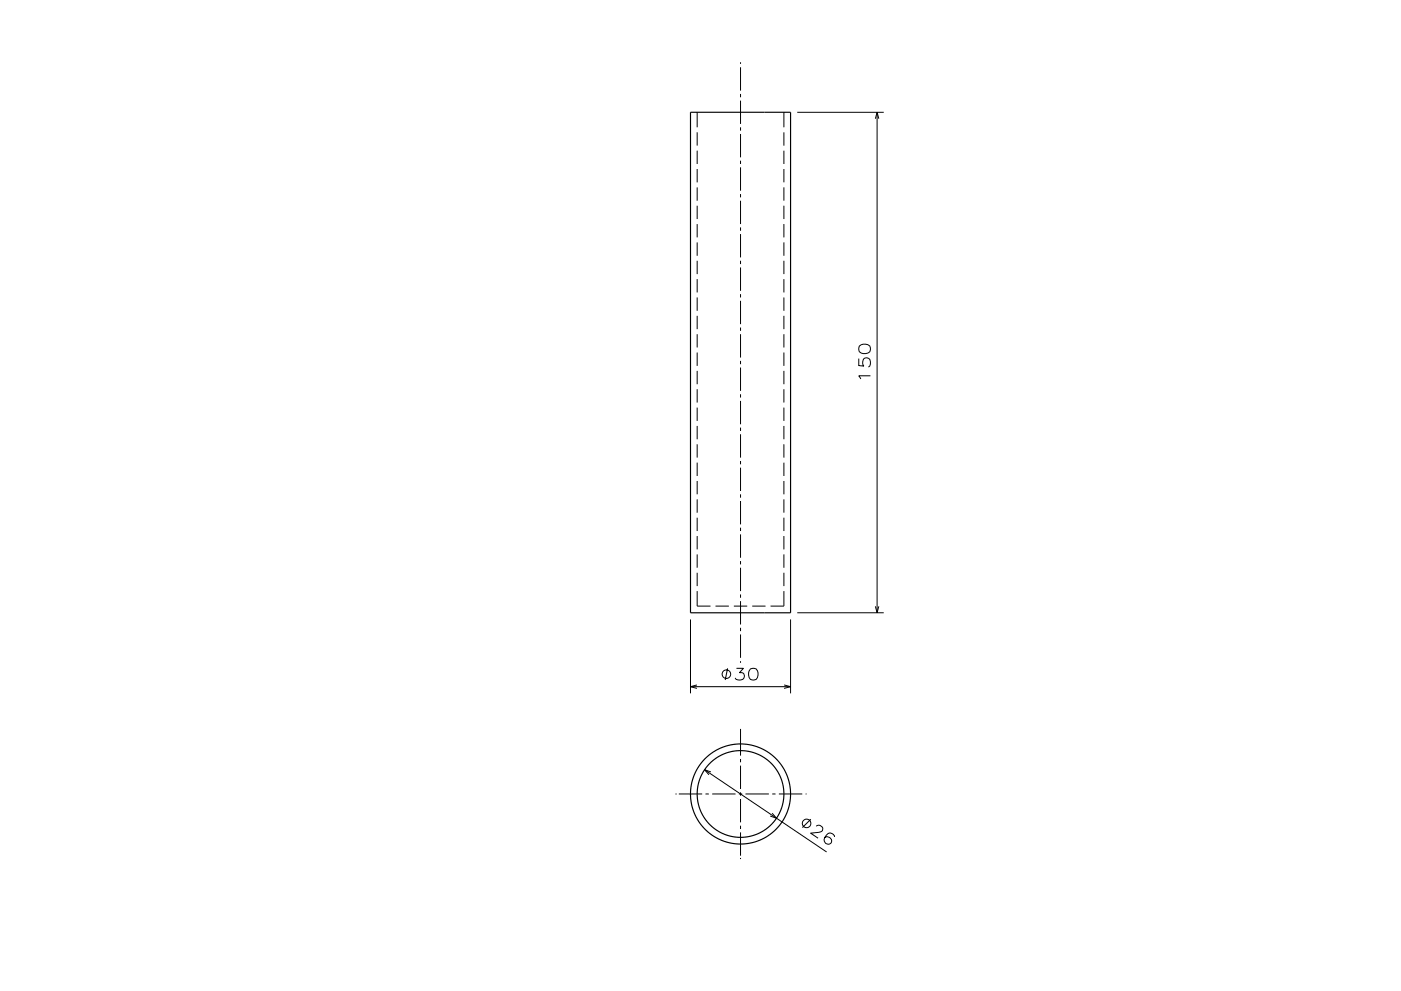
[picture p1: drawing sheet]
<svg xmlns="http://www.w3.org/2000/svg" width="420mm" height="297mm" viewBox="0 0 420 297" stroke-linecap="round" stroke-linejoin="round" font-family="sans-serif">
<g fill="none" stroke="#000" stroke-width=".3">
<path d="M222 18.7v.5M209 33.7v4.4M209 39.7v3.9M222 20.2v6.9M222 28.2v1M222 30.2v7M222 38.1v1.1M235 33.7v4.4M235 39.7v3.9M239 33.7h25.9M262.4 35.6l.5-1.9 .6 1.9M262.9 33.7v149.9"/>
<path d="M209 45.2v3.9M209 50.7v4M209 56.2v4M222 40.1v7.1M222 48.2v.9M222 50.2v6.9M222 58.2v1M235 45.2v3.9M235 50.7v4M235 56.2v4M209 61.7v4M209 67.2v4"/>
<path d="M209 72.7v4M209 78.2v4M222 60.2v7M222 68.1v1.1M222 70.1v7M222 78.2v.9M235 61.7v4M235 67.2v4M235 72.7v4M235 78.2v4M209 83.7v4M209 89.2v4"/>
<path d="M209 94.7v4M222 80.2v7M222 88.2v1M222 90.2v7M222 98.1v1.1M235 83.7v4M235 89.2v4M235 94.7v4M209 100.2v4M209 105.6v4.1M209 111.1v4.1M209 116.6v4"/>
<path d="M222 100.2v6.9M222 108.2v.9M222 110.2v7M222 118.2v1M235 100.2v4M235 105.6v4.1M235 111.1v4.1M235 116.6v4M257.4 107.5v2.1l1.6 .1a1.38 1.38 0 0 1-.3-1.8 1.38 1.38 0 0 1 1.7-.5 1.69 1.69 0 0 1-.1 2.6M257.6 103.7a2.36 2.36 0 0 1 3.2 0 1.5 1.5 0 0 1-1.3 2.3 1.53 1.53 0 0 1-1.8-.5 1.53 1.53 0 0 1-.1-1.8zM260.9 112.6h-3.5l.7 1M209 122.1v4"/>
<path d="M209 127.6v4M209 133.1v4M209 138.7v3.9M222 120.1v7.1M222 128.2v1M222 130.2v6.9M222 138.2v.9M235 122.1v4M235 127.6v4M235 133.1v4M235 138.7v3.9M209 144.2v3.9"/>
<path d="M209 149.7v4M209 155.2v4M222 140.2v7M222 148.1v1.1M222 150.1v7.1M222 158.2v1M235 144.2v3.9M235 149.7v4M235 155.2v4M209 160.7v4M209 166.2v4M209 171.7v4"/>
<path d="M209 177.2v4.5h4M222 160.2v6.9M222 168.2v.9M222 170.2v7M222 178.1v1.1M235 160.7v4M235 166.2v4M235 171.7v4M235 177.2v4.5h-4M207 185.6v22.2M214.5 181.7h4M220 181.7h4"/>
<path d="M222 180.1v7.1M222 188.2v1M222 190.2v6.9M222 198.2v.4M225.5 181.7h4M237 185.6v22.2M239 183.6h25.9M262.4 181.7l.5 1.9 .6-1.9M207 205.8h30M208.9 205.3l-1.9 .5 1.9 .5M218.1 200.3l-.7 3.5M220.8 200.3h2.1l-1.2 1.3h.8a1.16 1.16 0 0 1 .1 2 1.78 1.78 0 0 1-2.2-.4"/>
<path d="M222 218.5v8M225 200.5a1.54 1.54 0 0 1 1.8 .1 1.54 1.54 0 0 1 .4 1.8 1.41 1.41 0 0 1-1.4 1.4 1.41 1.41 0 0 1-1.4-1.5l.2-1.3zM235.1 205.3l1.9 .5-1.9 .5M202.5 238h.3M203.5 238h7M211.2 230.7l36.6 24.6M211.5 238h1M213.1 231.3l-1.9-.6 1.3 1.5M213.5 238h7M221.5 238h1M222 227.5v1M222 229.5v7"/>
<path d="M222 237.5v1M222 239.5v7M223.5 238h7M231.5 238h1M233.5 238h7M241.5 238h.1M222 247.5v1M222 249.5v7M222 257.1v.4M231.5 243.7l1.3 1.5-1.9-.6M243.1 245.5l-2.6 2.5M244.7 247.6l.1-.1a1.17 1.17 0 0 1 1.4 .1 1.17 1.17 0 0 1 .4 1.2l-.5 .5-.6 .2-2.5 .2 2.3 1.5"/>
<path d="M250.2 250.8a1.32 1.32 0 0 0-1.9-1 2.07 2.07 0 0 0-.8 2.9 1.14 1.14 0 0 0 1.7-.2 1.3 1.3 0 0 0-.4-1.5 1.3 1.3 0 0 0-1.6 0"/>
<circle cx="217.8" cy="202" r="1.28"/>
<circle cx="241.8" cy="246.8" r="1.28"/>
</g>
<g fill="none" stroke="#000" stroke-width=".35">
<path d="M207 33.7h30v149.9h-30z"/>
<circle cx="222" cy="238" r="13"/>
<circle cx="222" cy="238" r="15"/>
</g>
</svg>
